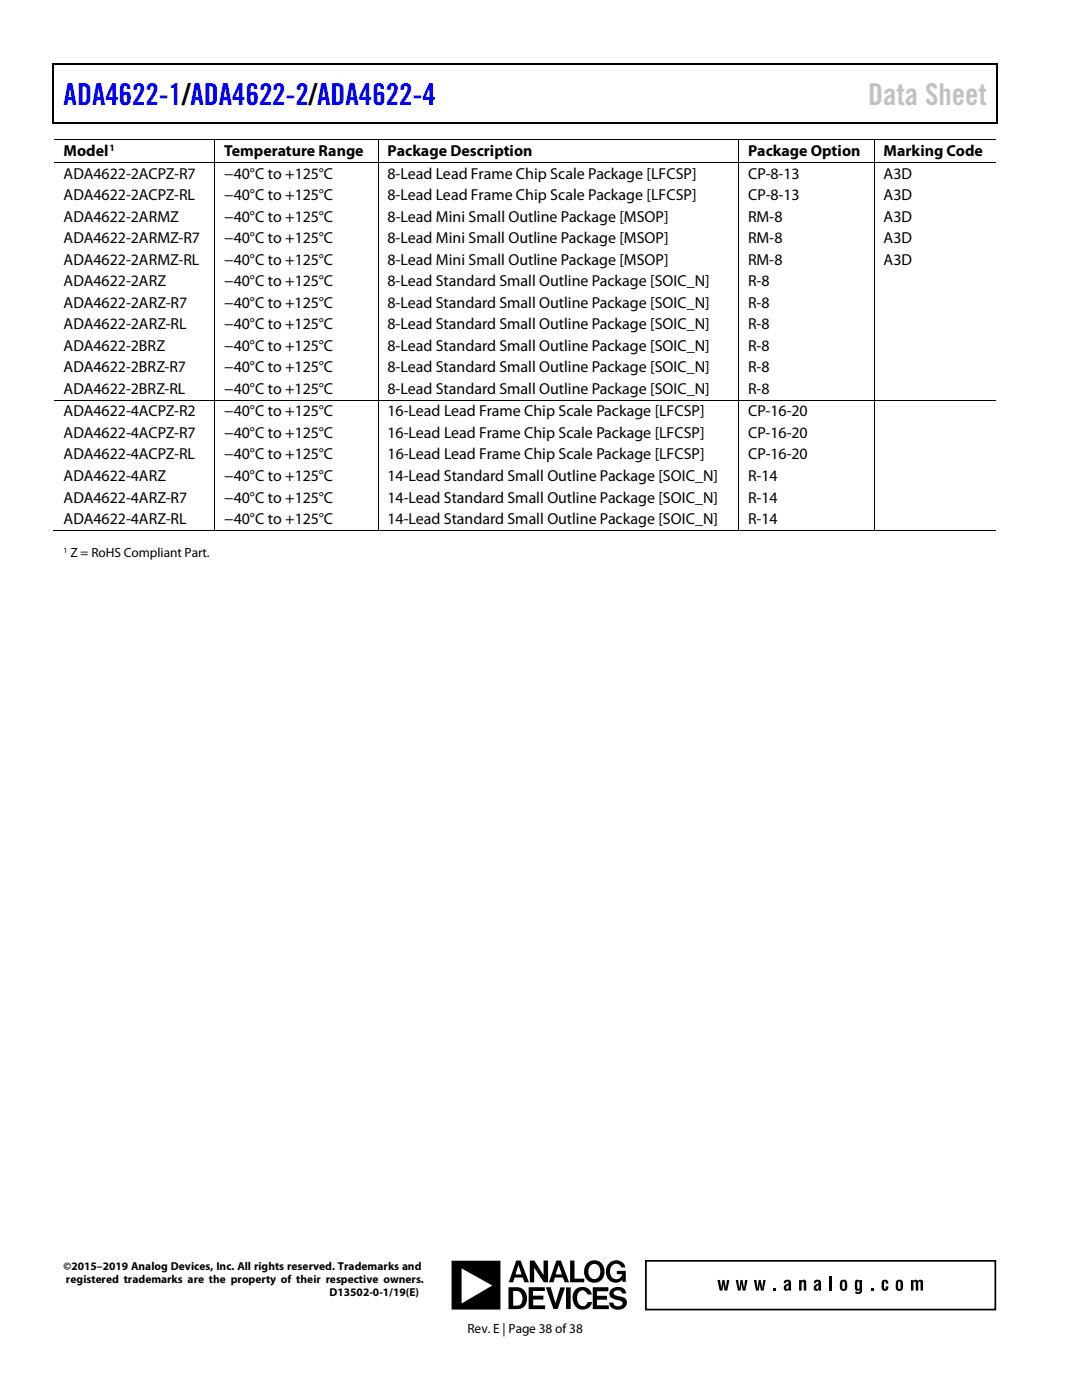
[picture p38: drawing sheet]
<svg xmlns="http://www.w3.org/2000/svg" width="216mm" height="279mm" viewBox="0 0 216 279" stroke-linecap="round" stroke-linejoin="round" font-family="sans-serif">
<defs><g id="words">
<text font-size="6" fill="#00f" x="12.7" y="20.9">ADA4622-1/ADA4622-2/ADA4622-4</text>
<text font-size="6" fill="#c1c1c1" x="173.2" y="20.9">Data Sheet</text>
<g font-size="3.2">
<text x="12.7" y="31.2">Model</text>
<text x="12.7" y="35.7">ADA4622-2ACPZ-R7</text>
<text x="44.7" y="35.7">−40°C to +125°C</text>
<text x="44.7" y="31.2">Temperature Range</text>
<text x="77.3" y="35.7">8-Lead Lead Frame Chip Scale Package [LFCSP]</text>
<text x="77.3" y="31.2">Package Description</text>
<text x="149.3" y="35.7">CP-8-13</text>
<text x="149.3" y="31.2">Package Option</text>
<text x="176.3" y="35.7">A3D</text>
<text x="176.3" y="31.2">Marking Code</text>
<text x="12.7" y="40">ADA4622-2ACPZ-RL</text>
<text x="44.7" y="40">−40°C to +125°C</text>
<text x="77.3" y="40">8-Lead Lead Frame Chip Scale Package [LFCSP]</text>
<text x="149.3" y="40">CP-8-13</text>
<text x="176.3" y="40">A3D</text>
<text x="12.7" y="44.3">ADA4622-2ARMZ</text>
<text x="44.7" y="44.3">−40°C to +125°C</text>
<text x="77.3" y="44.3">8-Lead Mini Small Outline Package [MSOP]</text>
<text x="149.3" y="44.3">RM-8</text>
<text x="176.3" y="44.3">A3D</text>
<text x="12.7" y="48.6">ADA4622-2ARMZ-R7</text>
<text x="12.7" y="52.9">ADA4622-2ARMZ-RL</text>
<text x="44.7" y="48.6">−40°C to +125°C</text>
<text x="44.7" y="52.9">−40°C to +125°C</text>
<text x="77.3" y="48.6">8-Lead Mini Small Outline Package [MSOP]</text>
<text x="77.3" y="52.9">8-Lead Mini Small Outline Package [MSOP]</text>
<text x="149.3" y="48.6">RM-8</text>
<text x="149.3" y="52.9">RM-8</text>
<text x="176.3" y="48.6">A3D</text>
<text x="176.3" y="52.9">A3D</text>
<text x="12.7" y="57.2">ADA4622-2ARZ</text>
<text x="44.7" y="57.2">−40°C to +125°C</text>
<text x="77.3" y="57.2">8-Lead Standard Small Outline Package [SOIC_N]</text>
<text x="149.3" y="57.2">R-8</text>
<text x="12.7" y="61.5">ADA4622-2ARZ-R7</text>
<text x="12.7" y="65.7">ADA4622-2ARZ-RL</text>
<text x="44.7" y="61.5">−40°C to +125°C</text>
<text x="44.7" y="65.7">−40°C to +125°C</text>
<text x="77.3" y="61.5">8-Lead Standard Small Outline Package [SOIC_N]</text>
<text x="77.3" y="65.7">8-Lead Standard Small Outline Package [SOIC_N]</text>
<text x="149.3" y="61.5">R-8</text>
<text x="149.3" y="65.7">R-8</text>
<text x="12.7" y="70.1">ADA4622-2BRZ</text>
<text x="44.7" y="70.1">−40°C to +125°C</text>
<text x="77.3" y="70.1">8-Lead Standard Small Outline Package [SOIC_N]</text>
<text x="149.3" y="70.1">R-8</text>
<text x="12.7" y="74.3">ADA4622-2BRZ-R7</text>
<text x="44.7" y="74.3">−40°C to +125°C</text>
<text x="77.3" y="74.3">8-Lead Standard Small Outline Package [SOIC_N]</text>
<text x="149.3" y="74.3">R-8</text>
<text x="12.7" y="78.7">ADA4622-2BRZ-RL</text>
<text x="12.7" y="83.1">ADA4622-4ACPZ-R2</text>
<text x="44.7" y="83.1">−40°C to +125°C</text>
<text x="44.7" y="78.7">−40°C to +125°C</text>
<text x="77.3" y="83.1">16-Lead Lead Frame Chip Scale Package [LFCSP]</text>
<text x="77.3" y="78.7">8-Lead Standard Small Outline Package [SOIC_N]</text>
<text x="149.3" y="83.1">CP-16-20</text>
<text x="149.3" y="78.7">R-8</text>
<text x="12.7" y="87.4">ADA4622-4ACPZ-R7</text>
<text x="44.7" y="87.4">−40°C to +125°C</text>
<text x="77.3" y="87.4">16-Lead Lead Frame Chip Scale Package [LFCSP]</text>
<text x="149.3" y="87.4">CP-16-20</text>
<text x="12.7" y="91.7">ADA4622-4ACPZ-RL</text>
<text x="44.7" y="91.7">−40°C to +125°C</text>
<text x="77.3" y="91.7">16-Lead Lead Frame Chip Scale Package [LFCSP]</text>
<text x="149.3" y="91.7">CP-16-20</text>
<text x="12.7" y="96">ADA4622-4ARZ</text>
<text x="12.7" y="100.3">ADA4622-4ARZ-R7</text>
<text x="44.7" y="100.3">−40°C to +125°C</text>
<text x="44.7" y="96">−40°C to +125°C</text>
<text x="77.3" y="100.3">14-Lead Standard Small Outline Package [SOIC_N]</text>
<text x="77.3" y="96">14-Lead Standard Small Outline Package [SOIC_N]</text>
<text x="149.3" y="100.3">R-14</text>
<text x="149.3" y="96">R-14</text>
<text x="12.7" y="104.6">ADA4622-4ARZ-RL</text>
<text x="44.7" y="104.6">−40°C to +125°C</text>
<text x="77.3" y="104.6">14-Lead Standard Small Outline Package [SOIC_N]</text>
<text x="149.3" y="104.6">R-14</text>
</g>
<g font-size="2.7">
<text x="14.1" y="111.2">Z = RoHS Compliant Part.</text>
<text x="93.3" y="266">Rev. E | Page 38 of38</text>
</g>
<g font-size="2.3">
<text x="12.7" y="253.5">©2015–2019 Analog Devices, Inc. All rights reserved. Trademarks and</text>
<text x="13.2" y="256.1">registered trademarks are the property of their respective owners.</text>
<text x="65.7" y="258.7">D13502-0-1/19(E)</text>
</g>
<text font-size="1.9" x="21.8" y="30.1">1</text>
<text font-size="1.6" x="12.7" y="110.3">1</text>
</g></defs>
<g fill="#000">
<path d="M10.5 12.7h.3v1h-.3zM10.5 12.7h.3v.3h-.3zM133.3 12.7h.3v.3h-.3zM198.8 12.7h.2v1h-.2zM198.8 12.7h.2v.3h-.2zM10.5 24.4h.3v.2h-.3zM42.8 27.9h.2v.1h-.2zM42.8 32.4h.2v.2h-.2zM75.4 27.9h.2v.1h-.2zM75.4 32.4h.2v.2h-.2zM133.1 24.4h.2v.2h-.2zM147.3 27.9h.1v.1h-.1z"/>
<path d="M147.3 32.4h.1v.2h-.1zM174.3 27.9h.2v.1h-.2zM174.3 32.4h.2v.2h-.2zM198.8 24.4h.2v.2h-.2zM42.8 79.8h.2v.2h-.2zM75.4 79.8h.2v.2h-.2zM147.3 79.8h.1v.2h-.1zM174.3 79.8h.2v.2h-.2zM42.8 105.8h.2v.2h-.2zM75.4 105.8h.2v.2h-.2zM147.3 105.8h.1v.2h-.1zM174.3 105.8h.2v.2h-.2z"/>
<path d="M143.2 255.4h.5l.2 1.8 .2-1.8h.5l.2 1.8 .3-1.8h.4l-.4 2.2h-.5l-.2-1.4-.3 1.4h-.5zM146.8 255.4h.5l.2 1.8 .3-1.8h.4l.3 1.8 .2-1.8h.5l-.5 2.2h-.5l-.2-1.4-.2 1.4h-.6zM150.4 255.4h.5l.2 1.8 .3-1.8h.4l.3 1.8 .2-1.8h.5l-.4 2.2h-.6l-.2-1.4-.2 1.4h-.5zM154.2 257.1h.5v.5h-.5zM159.4 255.4h.5v.3a.48 .48 0 0 1 .5-.3 .48 .48 0 0 1 .4 .2l.1 2h-.5v-1.6l-.2-.2-.2 .2-.1 1.6h-.5zM165.5 254.8h.5v2.8h-.5zM173.8 257.1h.4v.5h-.4zM176.1 255.5a.69 .69 0 0 1 .8-.1 .69 .69 0 0 1 .4 .8h-.5l-.1-.4h-.2v1.4h.2l.1-.5h.5a.69 .69 0 0 1-.7 .9 .69 .69 0 0 1-.7-.8l.1-1zM181.8 255.4h.5v.3l.3-.3h.3l.3 .3a.54 .54 0 0 1 .5-.3 .54 .54 0 0 1 .5 .5v1.7h-.5v-1.6l-.2-.2-.3 .2v1.6h-.5v-1.7l-.2-.1-.2 .2v1.6h-.5z"/>
<path d="M105.7 251.6h.9l1.9 2.9v-2.9h.9v4.3h-.9l-1.9-2.9v2.9h-.9zM113.8 251.6h.8v3.6h2v.7h-2.8zM111 251.6h.9l1.7 4.3h-.9l-.4-.9h-1.6l-.3 .9h-.9zM103 251.6h.9l1.6 4.3h-.9l-.3-.9h-1.6l-.3 .9h-.9zM117.3 252a2.12 2.12 0 0 1 2.6-.1 2.12 2.12 0 0 1 .7 2.5 2.09 2.09 0 0 1-2.7 1.5 2.09 2.09 0 0 1-1.3-2.8zM121.7 252a1.87 1.87 0 0 1 3.1 1h-.8a1.15 1.15 0 0 0-1.2-.8 1.15 1.15 0 0 0-1 1 1.37 1.37 0 0 0 .3 1.7 1.37 1.37 0 0 0 1.7 0l.3-.6h-1v-.7h1.8v2.2h-.7v-.4a1.92 1.92 0 0 1-2.3 .4 1.92 1.92 0 0 1-1-2l.3-1.3zM90.1 251.6h9.8v9.8h-9.8zM109 256.9h.9l.9 3.2 1-3.2h.9l-1.4 4.3h-.9zM118.3 256.9h3.1v.8h-2.3v.9h2v.8h-2v1.1h2.4v.8h-3.2zM105.5 256.9h3.2v.7h-2.3v1h2v.8h-2v1.1h2.4v.8h-3.3zM101.5 256.9h1.7a2.24 2.24 0 0 1 2 1.9 2.24 2.24 0 0 1-1.4 2.4l-2.3 .1zM112.9 256.9h1v4.3h-1zM114.9 257.3a1.93 1.93 0 0 1 3.2 1h-.8l-.2-.2a.99 .99 0 0 0-1.1-.6 .99 .99 0 0 0-.8 1 1.69 1.69 0 0 0 1.1 2.2 1.11 1.11 0 0 0 1-.9h.8a1.92 1.92 0 0 1-1.9 1.6 1.92 1.92 0 0 1-1.9-1.6 2.5 2.5 0 0 1 .6-2.5zM122 257.2a1.73 1.73 0 0 1 2.9 .9h-.8a.91 .91 0 0 0-.8-.6 .91 .91 0 0 0-.9 .5 1.11 1.11 0 0 0 1.3 .7 1.3 1.3 0 0 1 1.4 1.2 1.3 1.3 0 0 1-1.2 1.4 1.7 1.7 0 0 1-2.4-1.3h.9a.96 .96 0 0 0 .8 .7 .96 .96 0 0 0 1-.6 1.05 1.05 0 0 0-1.2-.7 1.21 1.21 0 0 1-1.3-.7 1.21 1.21 0 0 1 .3-1.5zM111.5 252.5l-.6 1.8h1.2zM103.4 252.5l-.5 1.8h1.1zM117.7 252.7a1.61 1.61 0 0 0 .9 2.6 1.56 1.56 0 0 0 1.2-1.5 1.56 1.56 0 0 0-1.2-1.6l-.5 .2zM92.1 253.1v7l6.1-3.6zM102.4 257.6v3a1.32 1.32 0 0 0 1.8-1.1 1.51 1.51 0 0 0-1.8-1.9z"/>
<path d="M156.5 255.6a.74 .74 0 0 1 .8-.2 .74 .74 0 0 1 .5 .6l.1 1.6h-.5v-.3a.57 .57 0 0 1-.8 .2 .57 .57 0 0 1-.2-.8l.9-.7-.2-.2h-.2v.3h-.5zM156.9 256.7v.4l.2 .1 .2-.1v-.7z"/>
<path d="M162.5 255.6a.73 .73 0 0 1 .8-.2 .73 .73 0 0 1 .5 .6l.1 1.6h-.5v-.3a.6 .6 0 0 1-1 .1 .6 .6 0 0 1 .2-.9l.7-.5-.2-.2h-.2v.3h-.5zM162.9 256.7v.4l.2 .1 .2-.1v-.7z"/>
<path d="M167.7 255.6a.75 .75 0 0 1 .9-.2 .75 .75 0 0 1 .4 .8 1.05 1.05 0 0 1-.7 1.4h-.4a1.96 1.96 0 0 1-.2-2zM168.1 255.8v1.3l.2 .1 .3-.1v-1.1l-.1-.2z"/>
<path d="M170.7 255.5l.2-.1a.47 .47 0 0 1 .6 .3v-.3h.5v2.4a.73 .73 0 0 1-.7 .5 .73 .73 0 0 1-.7-.5l.8 .1 .1-.6a.53 .53 0 0 1-.6 .3 .53 .53 0 0 1-.3-.7zM171.1 255.8l-.1 1.1 .3 .3 .2-.1v-1.1l-.1-.2z"/>
<path d="M178.9 255.6a.74 .74 0 0 1 .9-.2 .74 .74 0 0 1 .4 .8 1.06 1.06 0 0 1-.7 1.4h-.4a1.54 1.54 0 0 1-.3-1.8zM179.3 255.8l-.1 1.3 .3 .1 .2-.1v-1.1l-.1-.2z"/>
</g>
<path d="M10.7 13.7v10.7M10.8 12.8h122.5M133.6 12.8h65.2M198.9 13.7v10.7M10.8 24.5h188" fill="none" stroke="#000" stroke-width=".25"/>
<g fill="none" stroke="#000" stroke-width=".2">
<path d="M10.8 27.9h32M10.8 32.5h32M42.9 28v4.4M42.9 32.6v47.2M43 27.9h32.4M43 32.5h32.4M75.5 28v4.4M75.5 32.6v47.2M75.6 27.9h71.7M75.6 32.5h71.7M147.4 28v4.4M147.4 32.6v47.2"/>
<path d="M147.4 27.9h26.9M147.4 32.5h26.9M174.4 28v4.4M174.4 32.6v47.2M174.5 27.9h24.3M174.5 32.5h24.3M10.8 79.9h32M42.9 80v25.8M43 79.9h32.4M75.5 80v25.8M75.6 79.9h71.7M147.4 80v25.8"/>
<path d="M147.4 79.9h26.9M174.4 80v25.8M174.5 79.9h24.3M10.5 105.9h32.3M43 105.9h32.4M75.6 105.9h71.7M147.4 105.9h26.9M174.5 105.9h24.3"/>
</g>
<path d="M128.9 251.6h69.7v9.8h-69.7z" fill="none" stroke="#000" stroke-width=".35"/>
<use href="#words"/>
</svg>
